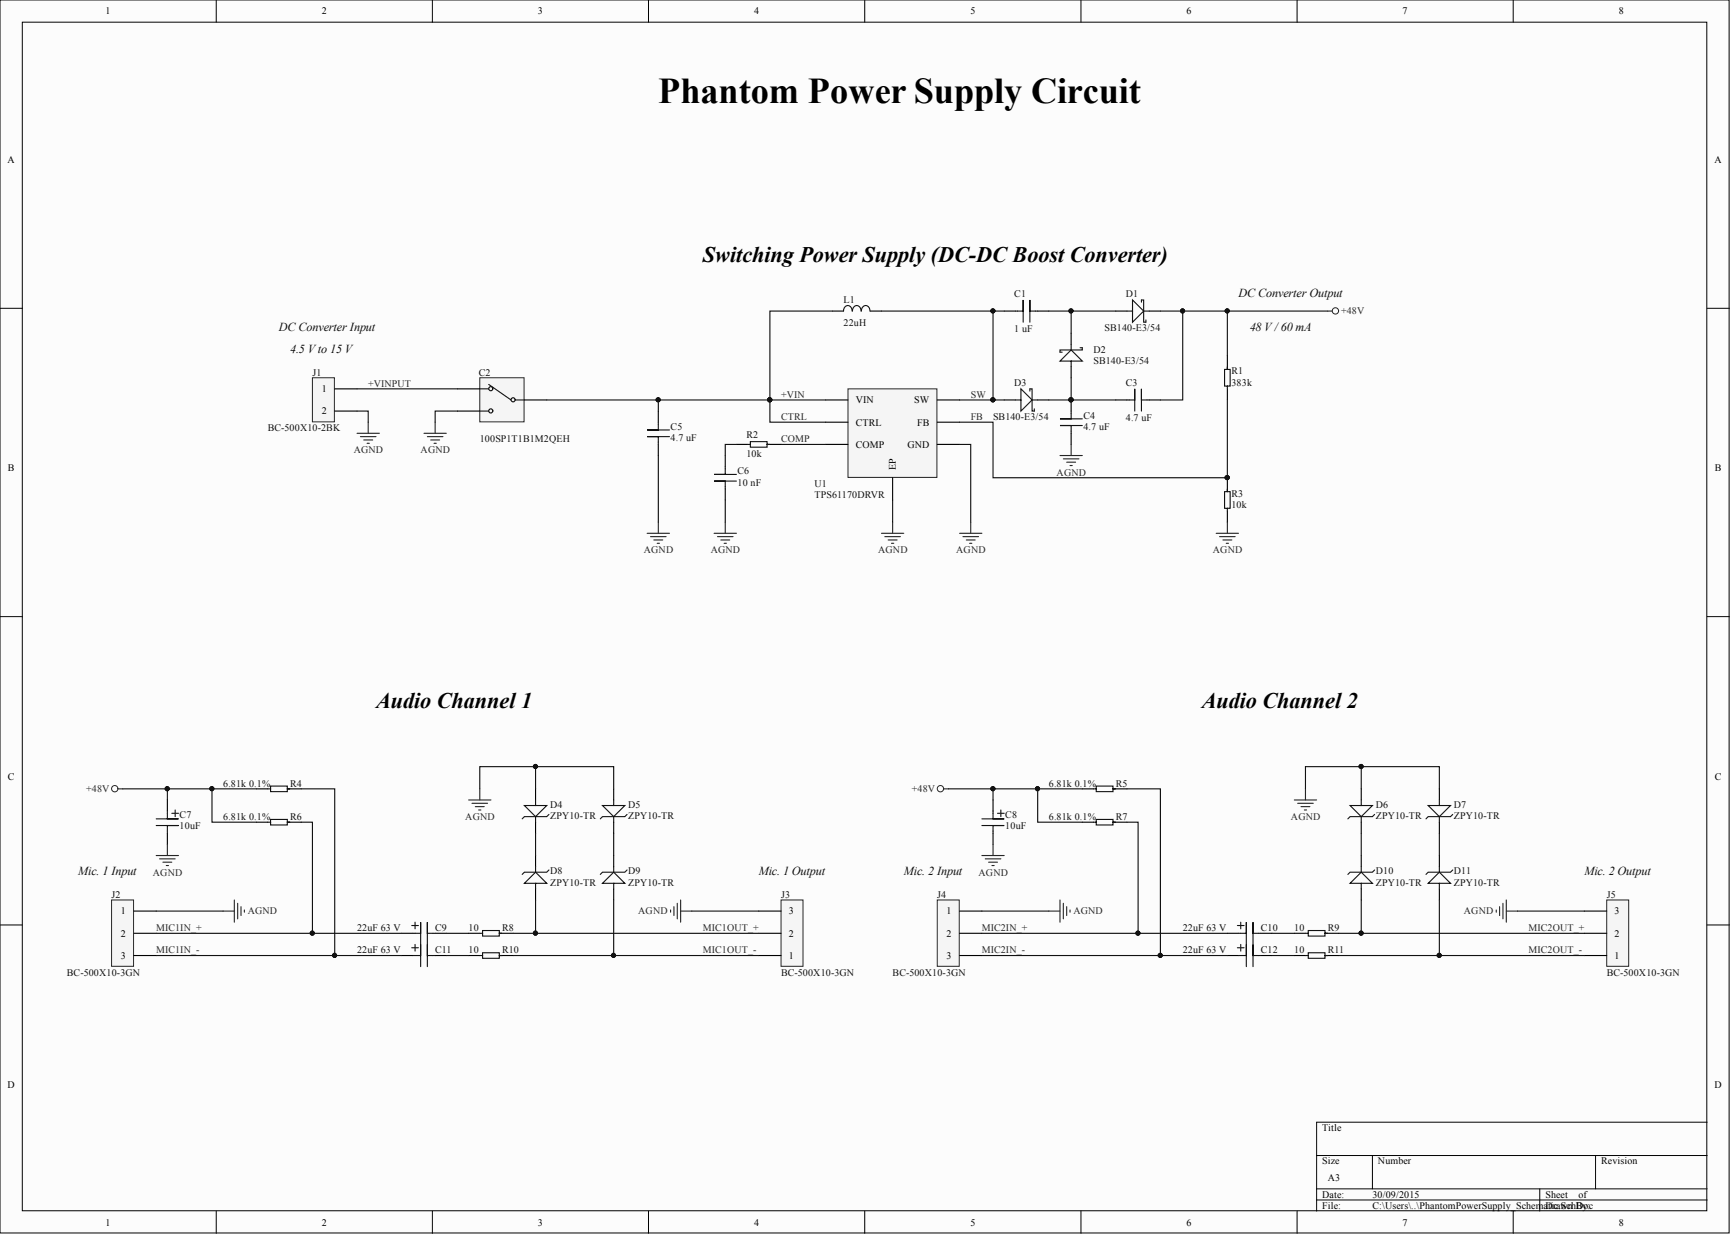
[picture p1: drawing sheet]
<svg xmlns="http://www.w3.org/2000/svg" width="393mm" height="282mm" viewBox="0 0 393 282" stroke-linecap="round" stroke-linejoin="round" font-family="sans-serif">
<defs><g id="words">
<text font-size="8.2" x="149.5" y="23.5">Phantom Power Supply Circuit</text>
<g font-size="5">
<text x="159.6" y="59.5">Switching Power Supply(DC-DC Boost Converter)</text>
<text x="85.4" y="160.9">Audio Channel 1</text>
<text x="272.9" y="160.9">Audio Channel 2</text>
</g>
<g font-size="2.8" fill="#0e0e0e">
<text x="281.3" y="67.5">DC Converter Output</text>
<text x="63.3" y="75.1">DC Converter Input</text>
<text x="283.8" y="75.1">48 V/ 60 mA</text>
<text x="65.9" y="80.2">4.5 Vto 15 V</text>
<text x="17.7" y="198.8">Mic. 1 Input</text>
<text x="172.3" y="198.8">Mic. 1 Output</text>
<text x="205.3" y="198.8">Mic. 2 Input</text>
<text x="359.8" y="198.8">Mic. 2 Output</text>
</g>
<g font-size="2.3">
<text x="24" y="3.3">1</text>
<text x="73.1" y="3.3">2</text>
<text x="122.1" y="3.3">3</text>
<text x="171.3" y="3.3">4</text>
<text x="220.4" y="3.3">5</text>
<text x="269.4" y="3.3">6</text>
<text x="318.5" y="3.3">7</text>
<text x="367.7" y="3.3">8</text>
<text x="1.7" y="37">A</text>
<text x="389.4" y="37">A</text>
<text x="73.1" y="89.1">1</text>
<text x="73.1" y="94.1">2</text>
<text x="194.4" y="91.6">VIN</text>
<text x="207.6" y="91.6">SW</text>
<text x="194.4" y="101.7">COMP</text>
<text x="194.4" y="96.6">CTRL</text>
<text x="206.1" y="101.7">GND</text>
<text x="208.3" y="96.6">FB</text>
<text x="1.8" y="107.1">B</text>
<text x="203.5" y="106.7" transform="rotate(-90 203.5 106.7)">EP</text>
<text x="389.5" y="107.1">B</text>
<text x="1.8" y="177.1">C</text>
<text x="389.5" y="177.1">C</text>
<text x="27.5" y="207.7">1</text>
<text x="179.2" y="207.7">3</text>
<text x="215" y="207.7">1</text>
<text x="366.7" y="207.7">3</text>
<text x="27.5" y="212.7">2</text>
<text x="179.2" y="212.7">2</text>
<text x="215" y="212.7">2</text>
<text x="366.7" y="212.7">2</text>
<text x="27.5" y="217.8">3</text>
<text x="179.2" y="217.8">1</text>
<text x="215" y="217.8">3</text>
<text x="366.7" y="217.8">1</text>
<text x="1.7" y="247.1">D</text>
<text x="389.4" y="247.1">D</text>
<text x="300.3" y="256.9">Title</text>
<text x="300.3" y="264.5">Size</text>
<text x="301.5" y="268.3">A3</text>
<text x="312.9" y="264.5">Number</text>
<text x="363.6" y="264.5">Revision</text>
<text x="300.3" y="272">Date:</text>
<text x="300.3" y="274.6">File:</text>
<text x="311.7" y="272">30/09/2015</text>
<text x="311.7" y="274.6">C:\Users\..\PhantomPowerSupply_Schematic.SchBy:</text>
<text x="351" y="272">Sheet</text>
<text x="351" y="274.6">Drawn Doc</text>
<text x="358.5" y="272">of</text>
<text x="24" y="278.4">1</text>
<text x="73.1" y="278.4">2</text>
<text x="122.1" y="278.4">3</text>
<text x="171.3" y="278.4">4</text>
<text x="220.4" y="278.4">5</text>
<text x="269.4" y="278.4">6</text>
<text x="318.5" y="278.4">7</text>
<text x="367.7" y="278.4">8</text>
</g>
<g font-size="2.3" fill="#0e0e0e">
<text x="191.6" y="68.9">L1</text>
<text x="230.3" y="67.4">C1</text>
<text x="255.7" y="67.4">D1</text>
<text x="191.6" y="73.9">22uH</text>
<text x="230.3" y="75.5">1 uF</text>
<text x="250.9" y="75.2">SB140-E3/54</text>
<text x="248.3" y="80.2">D2</text>
<text x="248.3" y="82.8">SB140-E3/54</text>
<text x="71" y="85.3">J1</text>
<text x="108.7" y="85.3">C2</text>
<text x="230.3" y="87.6">D3</text>
<text x="255.7" y="87.6">C3</text>
<text x="279.7" y="85">R1</text>
<text x="279.7" y="87.6">383k</text>
<text x="225.5" y="95.4">SB140-E3/54</text>
<text x="246.1" y="95.1">C4</text>
<text x="255.7" y="95.6">4.7 uF</text>
<text x="60.8" y="97.9">BC-500X10-2BK</text>
<text x="109" y="100.4">100SP1T1B1M2QEH</text>
<text x="152.3" y="97.7">C5</text>
<text x="152.3" y="100.2">4.7 uF</text>
<text x="169.5" y="99.6">R2</text>
<text x="246.1" y="97.7">4.7 uF</text>
<text x="167.5" y="107.8">C6</text>
<text x="169.5" y="103.9">10k</text>
<text x="167.5" y="110.3">10 nF</text>
<text x="185" y="110.5">U1</text>
<text x="185" y="113.1">TPS61170DRVR</text>
<text x="279.7" y="112.8">R3</text>
<text x="279.7" y="115.3">10k</text>
<text x="50.7" y="178.7">6.81k 0.1%</text>
<text x="65.9" y="178.7">R4</text>
<text x="238.2" y="178.7">6.81k 0.1%</text>
<text x="253.4" y="178.7">R5</text>
<text x="40.8" y="185.7">C7</text>
<text x="124.9" y="183.5">D4</text>
<text x="124.9" y="186">ZPY10-TR</text>
<text x="142.7" y="183.5">D5</text>
<text x="142.7" y="186">ZPY10-TR</text>
<text x="228.3" y="185.7">C8</text>
<text x="312.4" y="183.5">D6</text>
<text x="312.4" y="186">ZPY10-TR</text>
<text x="330.2" y="183.5">D7</text>
<text x="330.2" y="186">ZPY10-TR</text>
<text x="40.8" y="188.3">10uF</text>
<text x="50.7" y="186.2">6.81k 0.1%</text>
<text x="65.9" y="186.2">R6</text>
<text x="228.3" y="188.3">10uF</text>
<text x="238.2" y="186.2">6.81k 0.1%</text>
<text x="253.4" y="186.2">R7</text>
<text x="25.3" y="203.9">J2</text>
<text x="124.9" y="198.6">D8</text>
<text x="124.9" y="201.1">ZPY10-TR</text>
<text x="142.7" y="198.6">D9</text>
<text x="142.7" y="201.1">ZPY10-TR</text>
<text x="177.4" y="203.9">J3</text>
<text x="212.9" y="203.9">J4</text>
<text x="312.4" y="198.6">D10</text>
<text x="312.4" y="201.1">ZPY10-TR</text>
<text x="330.2" y="198.6">D11</text>
<text x="330.2" y="201.1">ZPY10-TR</text>
<text x="364.9" y="203.9">J5</text>
<text x="81.1" y="211.5">22uF 63 V</text>
<text x="98.8" y="211.5">C9</text>
<text x="106.4" y="211.5">10</text>
<text x="114" y="211.5">R8</text>
<text x="268.6" y="211.5">22uF 63 V</text>
<text x="286.3" y="211.5">C10</text>
<text x="293.9" y="211.5">10</text>
<text x="301.5" y="211.5">R9</text>
<text x="15.2" y="221.6">BC-500X10-3GN</text>
<text x="81.1" y="216.5">22uF 63 V</text>
<text x="98.8" y="216.5">C11</text>
<text x="106.4" y="216.5">10</text>
<text x="114" y="216.5">R10</text>
<text x="177.4" y="221.6">BC-500X10-3GN</text>
<text x="202.7" y="221.6">BC-500X10-3GN</text>
<text x="268.6" y="216.5">22uF 63 V</text>
<text x="286.3" y="216.5">C12</text>
<text x="293.9" y="216.5">10</text>
<text x="301.5" y="216.5">R11</text>
<text x="364.9" y="221.6">BC-500X10-3GN</text>
</g>
<g font-size="2.3" fill="#262626">
<text x="304.6" y="71.4">+48V</text>
<text x="83.6" y="87.8">+VINPUT</text>
<text x="177.4" y="90.3">+VIN</text>
<text x="177.4" y="95.4">CTRL</text>
<text x="220.5" y="95.4">FB</text>
<text x="220.5" y="90.3">SW</text>
<text x="177.4" y="100.4">COMP</text>
<text x="80.3" y="103">AGND</text>
<text x="95.5" y="103">AGND</text>
<text x="240" y="108">AGND</text>
<text x="146.2" y="125.7">AGND</text>
<text x="161.4" y="125.7">AGND</text>
<text x="199.4" y="125.7">AGND</text>
<text x="217.2" y="125.7">AGND</text>
<text x="275.4" y="125.7">AGND</text>
<text x="19.6" y="179.9">+48V</text>
<text x="207.1" y="179.9">+48V</text>
<text x="105.7" y="186.2">AGND</text>
<text x="293.2" y="186.2">AGND</text>
<text x="34.7" y="198.9">AGND</text>
<text x="222.2" y="198.9">AGND</text>
<text x="56.3" y="207.7">AGND</text>
<text x="144.9" y="207.7">AGND</text>
<text x="243.8" y="207.7">AGND</text>
<text x="332.5" y="207.7">AGND</text>
<text x="35.5" y="211.5">MIC1IN_+</text>
<text x="159.6" y="211.5">MIC1OUT_+</text>
<text x="223" y="211.5">MIC2IN_+</text>
<text x="347.2" y="211.5">MIC2OUT_+</text>
<text x="35.5" y="216.5">MIC1IN_-</text>
<text x="159.6" y="216.5">MIC1OUT_-</text>
<text x="223" y="216.5">MIC2IN_-</text>
<text x="347.2" y="216.5">MIC2OUT_-</text>
</g>
</g></defs>
<g fill="#fcfcfc" stroke="#000" stroke-width=".23">
<path d="M0 0h392.7v280h-392.7z"/>
<path d="M5.1 5h382.5v270h-382.5z"/>
</g>
<g fill="none" stroke="#000" stroke-width=".23">
<path d="M49.1 0v5M98.2 0v5M147.3 0v5M196.4 0v5M245.5 0v5M294.6 0v5M343.7 0v5M0 70h5.1M387.7 70h5.1M0 140.1h5.1M387.7 140.1h5.1M0 210.1h5.1"/>
<path d="M387.7 210.1h5.1M387.7 254.9h-88.7v20.2M49.1 275.1v5M98.2 275.1v5M147.3 275.1v5M196.4 275.1v5M245.5 275.1v5M294.6 275.1v5M299 262.5h88.7M299 270h88.7M299 272.6h88.7M311.7 262.5v7.5"/>
<path d="M343.7 275.1v5M349.7 270v5.1M362.4 262.5v7.5"/>
</g>
<path d="M192.6 88.3h20.2v20.1h-20.2z" fill="#f5f5f5" stroke="#262626" stroke-width=".23"/>
<g fill="none" stroke="#000" stroke-width=".25">
<path d="M189 70.7h2.6M197.7 70.7h2.5M228.1 70.7h2.5M235.7 70.7h2.5M243.3 75.7v2.5M253.4 70.7h2.5M261 70.7h2.5M149.5 93.4v2.5M187.5 95.9h5.1M187.5 90.8h5.1M212.9 95.9h5M212.9 90.8h5"/>
<path d="M228.1 90.8h2.5M235.7 90.8h2.5M243.3 83.3v2.5M243.3 90.8v2.6M243.3 98.4v2.5M253.4 90.8h2.5M261 90.8h2.5M278.7 80.8v2.5M278.7 88.3v2.5M149.5 100.9v2.6M164.7 103.5v2.5M164.7 111v2.6"/>
<path d="M167.2 100.9h2.6M174.8 100.9h2.6M187.5 100.9h5.1M202.7 108.5v5.1M212.9 100.9h5M278.7 108.5v2.5M278.7 116.1v2.5"/>
</g>
<g fill="none" stroke="#131313" stroke-width=".25">
<path d="M230.6 70.7h1.8v-2.6v5.1M235.7 70.7h-1.8v-2.6v5.1M243.3 79.5h-2.6v.5h.5M243.3 78.2v1.3M245.3 79h.5v.5h-2.5M255.9 70.7h1.3v-2.6l2.5 2.6-2.5 2.5v-2.5M259.2 68.6v-.5h.5v2.6M259.7 70.7v2.5h.5v-.5M259.7 70.7h1.3M149.5 95.9v1.8h-2.5h5M152 99.2h-5h2.5v1.7M230.6 90.8h1.3v-2.5l2.5 2.5-2.5 2.6v-2.6"/>
<path d="M233.9 88.8v-.5h.5v2.5M234.4 90.8v2.6h.5v-.5M234.4 90.8h1.3M243.3 93.4v1.7h-2.6h5.1M243.3 82h2.5l-2.5-2.5-2.6 2.5h2.6v1.3M245.8 96.6h-5.1h2.6v1.8M255.9 90.8h1.8v-2.5v5.1M261 90.8h-1.8v-2.5v5.1M278.7 87.7h.7v-3.8h-.7v-.6v.6h-.6v3.8h.6v.6M164.7 106v1.8h-2.5h5M167.2 109.3h-5h2.5v1.7M169.8 100.9h.6v-.6h3.8v.6h.6h-.6v.7h-3.8v-.7"/>
<path d="M278.7 115.5h.7v-3.8h-.7v-.7v.7h-.6v3.8h.6v.6"/>
</g>
<g fill="none" stroke="#262626" stroke-width=".25">
<path d="M149.5 118.6v2.5M164.7 118.6v2.5M202.7 118.6v2.5M220.5 118.6v2.5M240.7 103.5h5.1M241.5 104.2h3.5M242.3 105h2M243 105.7h.5M243.3 100.9v2.6M278.7 118.6v2.5M147 121.1h5M147.7 121.9h3.6"/>
<path d="M148.5 122.6h2M149.3 123.4h.5M162.2 121.1h5M162.9 121.9h3.6M163.7 122.6h2M164.5 123.4h.5M200.2 121.1h5.1M200.9 121.9h3.6M201.7 122.6h2M202.5 123.4h.5M217.9 121.1h5.1M218.7 121.9h3.5"/>
<path d="M219.4 122.6h2.1M220.2 123.4h.5M276.2 121.1h5.1M277 121.9h3.5M277.7 122.6h2.1M278.5 123.4h.5"/>
</g>
<path d="M191.6 70.7a1.01 1.01 0 0 1 1-1.3 1.01 1.01 0 0 1 .9 1.3M193.6 70.7a1.01 1.01 0 0 1 1-1.3 1.01 1.01 0 0 1 .9 1.3M195.6 70.7a1.01 1.01 0 0 1 1-1.3 1.01 1.01 0 0 1 1 1.3" fill="none" stroke="#151515" stroke-width=".25"/>
<g fill="#0e0e0e" stroke="#0e0e0e" stroke-width=".23">
<circle cx="278.7" cy="108.5" r=".47"/>
<circle cx="243.2" cy="90.8" r=".47"/>
</g>
<path d="M71 85.8h4.9v10h-4.9z" fill="#f5f5f5" stroke="#262626" stroke-width=".23"/>
<path d="M76 88.3h5.1M76 93.4h5.1" fill="none" stroke="#000" stroke-width=".25"/>
<path d="M301.5 70.7h1.1M81.1 98.4h5.1M81.8 99.2h3.6M82.6 99.9h2M83.6 95.9v2.5M83.4 100.7h.5" fill="none" stroke="#262626" stroke-width=".25"/>
<circle cx="303.3" cy="70.6" r=".72" fill="none" stroke="#262626" stroke-width=".23"/>
<path d="M25.3 204.4h5v15.1h-5z" fill="#f5f5f5" stroke="#262626" stroke-width=".23"/>
<path d="M30.4 206.9h5.1M30.4 212h5.1M30.4 217h5.1" fill="none" stroke="#000" stroke-width=".25"/>
<path d="M177.4 204.4h5v15.1h-5z" fill="#f5f5f5" stroke="#262626" stroke-width=".23"/>
<path d="M172.3 217h5.1M172.3 212h5.1M172.3 206.9h5.1" fill="none" stroke="#000" stroke-width=".25"/>
<path d="M109 85.8h10v10h-10z" fill="#f5f5f5" stroke="#262626" stroke-width=".23"/>
<g fill="none" stroke="#000" stroke-width=".25">
<path d="M103.9 88.3h5.1M103.9 93.4h5.1M119.1 90.8h5.1M58.3 179.2h2.5M65.9 179.2h2.5M121.6 179.2v2.5M139.4 179.2v2.5M38 181.7v2.5M38 189.3v2.5M58.3 186.7h2.5M65.9 186.7h2.5M121.6 186.7v2.6"/>
<path d="M121.6 194.3v2.5M139.4 186.7v2.6M139.4 194.3v2.5M91.2 212h2.6M91.2 217h2.6M98.8 212h2.6M98.8 217h2.6M106.4 212h2.6M106.4 217h2.6M114 212h2.6M114 217h2.6M121.6 201.9v2.5"/>
<path d="M139.4 201.9v2.5"/>
</g>
<g fill="none" stroke="#0e0e0e" stroke-width=".25">
<circle cx="111.5" cy="93.3" r=".47"/>
<circle cx="111.5" cy="88.3" r=".47"/>
<circle cx="116.5" cy="90.8" r=".47"/>
</g>
<g fill="none" stroke="#131313" stroke-width=".25">
<path d="M109 88.3h2M109 93.4h2M111 87.3l5.1 3.5M117.1 90.8h2M60.8 179.2h.6v-.7h3.9v.7h.6h-.6v.6h-3.9v-.6M35.5 187.5h5h-2.5v1.8M38 184.2v1.8h2.5h-5M39 184.7h1.5M39.8 184v1.5M60.8 186.7h.6v-.6h3.9v.6h.6h-.6v.7h-3.9v-.7M121.6 181.7v1.3h2.6l-2.6 2.5-2.5-2.5h2.5M121.6 185.5h-2.5l-.5 .5"/>
<path d="M121.6 198.1h-2.5l-.5 .5M121.6 185.5v1.2M121.6 196.8v1.3M124.7 185l-.5 .5h-2.6M124.7 197.6l-.5 .5h-2.6M139.4 181.7v1.3h2.5l-2.5 2.5-2.6-2.5h2.6M139.4 185.5h-2.6l-.5 .5M139.4 198.1h-2.6l-.5 .5M139.4 185.5v1.2M139.4 196.8v1.3M142.4 185l-.5 .5h-2.5M142.4 197.6l-.5 .5h-2.5"/>
<path d="M93.5 210.2h1.5M93.5 215.3h1.5M93.8 212h1.7v-2.5v5M93.8 217h1.7v-2.5v5.1M94.3 209.5v1.5M94.3 214.5v1.5M98.8 212h-1.7v-2.5v5M98.8 217h-1.7v-2.5v5.1M109 212h.6v-.6h3.8v.6h.6h-.6v.6h-3.8v-.6M109 217h.6v-.6h3.8v.6h.6h-.6v.7h-3.8v-.7M121.6 200.6h2.6l-2.6-2.5-2.5 2.5h2.5v1.3M139.4 200.6h2.5l-2.5-2.5-2.6 2.5h2.6v1.3"/>
</g>
<g fill="none" stroke="#262626" stroke-width=".25">
<path d="M96.3 98.4h5.1M97.1 99.2h3.5M97.8 99.9h2M98.8 95.9v2.5M98.6 100.7h.5M26.9 179.2h1M109 179.2v2.5M35.5 194.3h5M36.2 195.1h3.6M37 195.8h2M37.8 196.6h.5M38 191.8v2.5"/>
<path d="M106.4 181.7h5.1M107.2 182.5h3.5M107.9 183.2h2.1M108.7 184h.5M50.7 206.9h2.5M53.2 204.4v5.1M54 205.2v3.5M54.7 205.9v2M55.5 206.7v.5M152.3 206.7v.5M153.1 205.9v2M153.8 205.2v3.5"/>
<path d="M154.6 206.9h2.5M154.6 204.4v5.1"/>
</g>
<circle cx="26.1" cy="179.1" r=".72" fill="none" stroke="#262626" stroke-width=".23"/>
<path d="M212.9 204.4h4.9v15.1h-4.9z" fill="#f5f5f5" stroke="#262626" stroke-width=".23"/>
<path d="M217.9 206.9h5.1M217.9 212h5.1M217.9 217h5.1" fill="none" stroke="#000" stroke-width=".25"/>
<path d="M364.9 204.4h5v15.1h-5z" fill="#f5f5f5" stroke="#262626" stroke-width=".23"/>
<g fill="none" stroke="#000" stroke-width=".25">
<path d="M245.8 179.2h2.5M253.4 179.2h2.5M309.1 179.2v2.5M326.9 179.2v2.5M225.5 181.7v2.5M225.5 189.3v2.5M245.8 186.7h2.5M253.4 186.7h2.5M309.1 186.7v2.6M309.1 194.3v2.5M326.9 186.7v2.6M326.9 194.3v2.5"/>
<path d="M278.7 217h2.6M278.7 212h2.6M286.3 217h2.6M286.3 212h2.6M293.9 217h2.6M293.9 212h2.6M301.5 217h2.6M301.5 212h2.6M309.1 201.9v2.5M326.9 201.9v2.5M359.8 217h5.1M359.8 212h5.1"/>
<path d="M359.8 206.9h5.1"/>
</g>
<circle cx="213.6" cy="179.1" r=".72" fill="none" stroke="#262626" stroke-width=".23"/>
<g fill="none" stroke="#262626" stroke-width=".25">
<path d="M214.4 179.2h1M296.5 179.2v2.5M223 194.3h5.1M223.8 195.1h3.5M224.5 195.8h2M225.3 196.6h.5M225.5 191.8v2.5M293.9 181.7h5.1M294.7 182.5h3.6M295.5 183.2h2M296.2 184h.5M238.2 206.9h2.5"/>
<path d="M240.7 204.4v5.1M241.5 205.2v3.5M242.3 205.9v2M243 206.7v.5M339.8 206.7v.5M340.6 205.9v2M341.3 205.2v3.5M342.1 206.9h2.5M342.1 204.4v5.1"/>
</g>
<g fill="none" stroke="#131313" stroke-width=".25">
<path d="M248.3 179.2h.7v-.7h3.8v.7h.6h-.6v.6h-3.8v-.6M223 187.5h5.1h-2.6v1.8M225.5 184.2v1.8h2.6h-5.1M226.5 184.7h1.6M227.3 184v1.5M248.3 186.7h.7v-.6h3.8v.6h.6h-.6v.7h-3.8v-.7M309.1 181.7v1.3h2.6l-2.6 2.5-2.5-2.5h2.5M309.1 185.5h-2.5l-.5 .5M309.1 198.1h-2.5l-.5 .5M309.1 185.5v1.2M309.1 196.8v1.3M312.2 185l-.5 .5h-2.6"/>
<path d="M312.2 197.6l-.5 .5h-2.6M326.9 181.7v1.3h2.5l-2.5 2.5-2.5-2.5h2.5M326.9 185.5h-2.5l-.6 .5M326.9 198.1h-2.5l-.6 .5M326.9 185.5v1.2M326.9 196.8v1.3M329.9 185l-.5 .5h-2.5M329.9 197.6l-.5 .5h-2.5M281 210.2h1.5M281 215.3h1.5M281.3 212h1.7v-2.5v5M281.3 217h1.7v-2.5v5.1"/>
<path d="M281.8 209.5v1.5M281.8 214.5v1.5M286.3 212h-1.7v-2.5v5M286.3 217h-1.7v-2.5v5.1M296.5 212h.6v-.6h3.8v.6h.6h-.6v.6h-3.8v-.6M296.5 217h.6v-.6h3.8v.6h.6h-.6v.7h-3.8v-.7M309.1 200.6h2.6l-2.6-2.5-2.5 2.5h2.5v1.3M326.9 200.6h2.5l-2.5-2.5-2.5 2.5h2.5v1.3"/>
</g>
<g fill="none" stroke="#0e0e0e" stroke-width=".25">
<path d="M189 70.7h-14.2v20.1M200.2 70.7h25.3v20.1M225.5 70.7h2.6M238.2 70.7h5.1v5M243.3 70.7h10.1M263.5 70.7h5.1v20.1h-5.1M268.6 70.7h10.1v10.1M278.7 70.7h22.8M81.1 93.4h2.5v2.5M81.1 88.3h22.8M103.9 93.4h-5.1v2.5M124.2 90.8h50.6"/>
<path d="M149.5 90.8v2.6M174.8 90.8v5.1h12.7M174.8 90.8h12.7M217.9 90.8h10.2M243.3 85.8v5h-5.1M243.3 90.8h10.1M278.7 90.8v17.7h-53.2v-12.6h-7.6M149.5 103.5v15.1M164.7 113.6v5M167.2 100.9h-2.5v2.6M177.4 100.9h10.1M202.7 113.6v5"/>
<path d="M217.9 100.9h2.6v17.7M27.9 179.2h30.4M38 179.2v2.5M48.1 179.2v7.5h10.2M68.4 179.2h7.6v37.8M121.6 179.2v-5.1h17.8v5.1M121.6 174.1h-12.6v5.1M215.4 179.2h30.4M225.5 179.2v2.5M235.7 179.2v7.5h10.1M255.9 179.2h7.6v37.8M309.1 179.2v-5.1h17.8v5.1"/>
<path d="M309.1 174.1h-12.6v5.1M68.4 186.7h2.6v25.3M121.6 189.3v5M139.4 189.3v5M255.9 186.7h2.6v25.3M309.1 189.3v5M326.9 189.3v5M35.5 212h55.7M35.5 217h55.7M35.5 206.9h15.2M101.4 212h5M101.4 217h5"/>
<path d="M116.6 217h55.7M116.6 212h55.7M121.6 204.4v7.6M139.4 204.4v12.6M157.1 206.9h15.2M223 212h55.7M223 217h55.7M223 206.9h15.2M288.9 212h5M288.9 217h5M304.1 212h55.7M304.1 217h55.7"/>
<path d="M309.1 204.4v7.6M326.9 204.4v12.6M344.6 206.9h15.2"/>
</g>
<g fill="#0e0e0e" stroke="#0e0e0e" stroke-width=".23">
<circle cx="149.5" cy="90.8" r=".47"/>
<circle cx="243.2" cy="70.6" r=".47"/>
<circle cx="243.2" cy="90.8" r=".47"/>
<circle cx="268.6" cy="70.6" r=".47"/>
<circle cx="278.7" cy="108.5" r=".47"/>
<circle cx="278.7" cy="70.6" r=".47"/>
<circle cx="38" cy="179.1" r=".47"/>
<circle cx="48.1" cy="179.1" r=".47"/>
<circle cx="70.9" cy="211.9" r=".47"/>
<circle cx="76" cy="217" r=".47"/>
<circle cx="121.6" cy="211.9" r=".47"/>
<circle cx="139.3" cy="217" r=".47"/>
<circle cx="121.6" cy="174.1" r=".47"/>
<circle cx="225.5" cy="179.1" r=".47"/>
<circle cx="235.6" cy="179.1" r=".47"/>
<circle cx="258.4" cy="211.9" r=".47"/>
<circle cx="263.5" cy="217" r=".47"/>
<circle cx="309.1" cy="211.9" r=".47"/>
<circle cx="326.8" cy="217" r=".47"/>
<circle cx="309.1" cy="174.1" r=".47"/>
<circle cx="225.5" cy="90.8" r=".47"/>
<circle cx="225.5" cy="70.6" r=".47"/>
<circle cx="174.8" cy="90.8" r=".47"/>
</g>
<use href="#words"/>
</svg>
